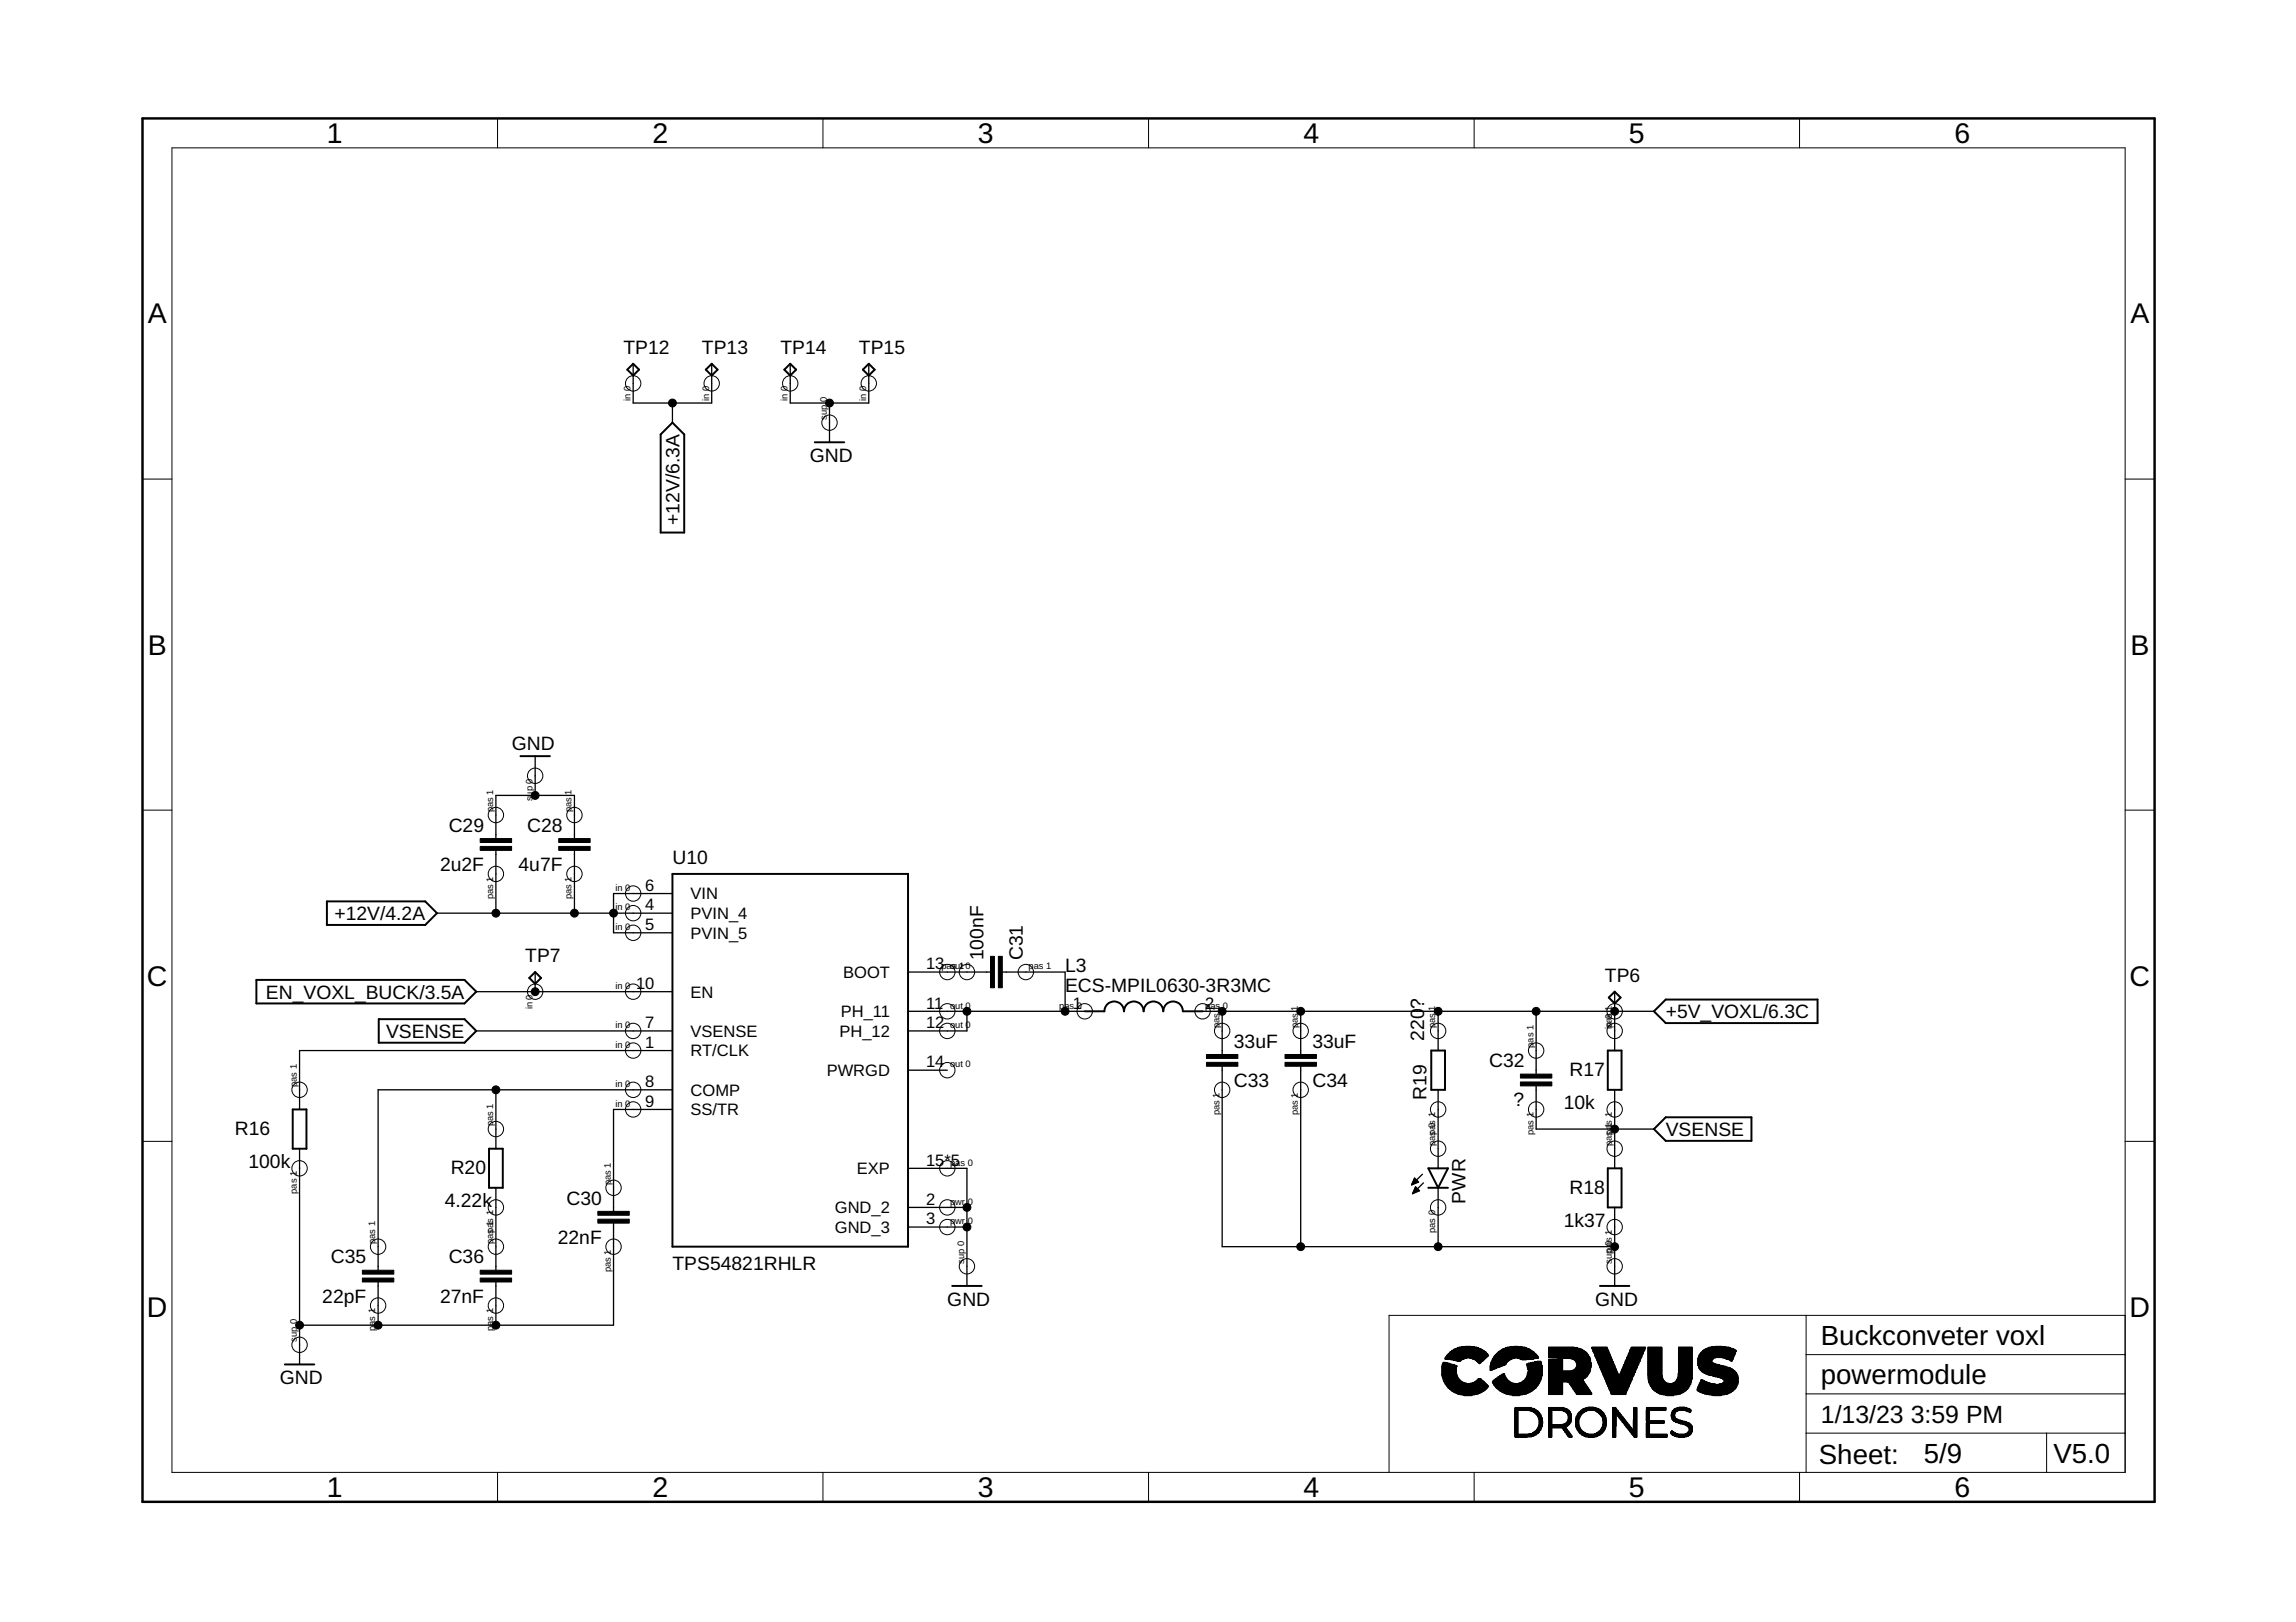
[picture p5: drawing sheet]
<svg xmlns="http://www.w3.org/2000/svg" width="297mm" height="210mm" viewBox="0 0 297 210" stroke-linecap="round" stroke-linejoin="round" font-family="sans-serif">
<defs><g id="words">
<g font-size="3.7">
<text x="42.3" y="18.5">1</text>
<text x="84.4" y="18.5">2</text>
<text x="126.5" y="18.5">3</text>
<text x="168.6" y="18.5">4</text>
<text x="210.7" y="18.5">5</text>
<text x="252.9" y="18.5">6</text>
<text x="19.1" y="41.9">A</text>
<text x="275.6" y="41.9">A</text>
<text x="19.1" y="84.7">B</text>
<text x="275.6" y="84.7">B</text>
<text x="19" y="127.6">C</text>
<text x="275.5" y="127.6">C</text>
<text x="19" y="170.4">D</text>
<text x="275.5" y="170.4">D</text>
<text x="42.3" y="193.7">1</text>
<text x="84.4" y="193.7">2</text>
<text x="126.5" y="193.7">3</text>
<text x="168.6" y="193.7">4</text>
<text x="210.7" y="193.7">5</text>
<text x="252.9" y="193.7">6</text>
</g>
<g font-size="3.6">
<text x="235.6" y="179.1">powermodule</text>
<text x="235.6" y="174">Buckconveter voxl</text>
<text x="235.3" y="189.4">Sheet:</text>
<text x="248.9" y="189.3">5/9</text>
<text x="265.7" y="189.3">V5.0</text>
</g>
<g font-size="3.2">
<text x="235.6" y="184.2">1/13/23</text>
<text x="247.2" y="184.2">3:59 PM</text>
</g>
<g font-size="2.5">
<text x="80.7" y="45.8">TP12</text>
<text x="90.8" y="45.8">TP13</text>
<text x="101" y="45.8">TP14</text>
<text x="111.1" y="45.8">TP15</text>
<text x="104.8" y="59.8">GND</text>
<text x="87.9" y="67.9" transform="rotate(-90 87.9 67.9)">+12V/6.3A</text>
<text x="66.2" y="97.1">GND</text>
<text x="58.1" y="107.6">C29</text>
<text x="68.2" y="107.6">C28</text>
<text x="56.9" y="112.7">2u2F</text>
<text x="67.1" y="112.7">4u7F</text>
<text x="87" y="111.8">U10</text>
<text x="43.3" y="119.1">+12V/4.2A</text>
<text x="68" y="124.5">TP7</text>
<text x="127.3" y="124.3" transform="rotate(-90 127.3 124.3)">100nF</text>
<text x="132.3" y="124.3" transform="rotate(-90 132.3 124.3)">C31</text>
<text x="137.8" y="125.8">L3</text>
<text x="34.4" y="129.2">EN_VOXL_BUCK/3.5A</text>
<text x="137.8" y="128.3">ECS-MPIL0630-3R3MC</text>
<text x="184.3" y="130.5" transform="rotate(-90 184.3 130.5)">?</text>
<text x="207.6" y="127.1">TP6</text>
<text x="215.5" y="131.8">+5V_VOXL/6.3C</text>
<text x="49.9" y="134.3">VSENSE</text>
<text x="159.6" y="135.6">33uF</text>
<text x="169.8" y="135.6">33uF</text>
<text x="184.3" y="134.7" transform="rotate(-90 184.3 134.7)">220</text>
<text x="159.6" y="140.6">C33</text>
<text x="169.8" y="140.6">C34</text>
<text x="184.5" y="142.3" transform="rotate(-90 184.5 142.3)">R19</text>
<text x="192.6" y="138.1">C32</text>
<text x="195.8" y="143.2">?</text>
<text x="202.3" y="143.6">10k</text>
<text x="203.1" y="139.2">R17</text>
<text x="30.4" y="146.8">R16</text>
<text x="215.5" y="147">VSENSE</text>
<text x="32.1" y="151.2">100k</text>
<text x="58.3" y="151.9">R20</text>
<text x="73.3" y="155.9">C30</text>
<text x="189.6" y="155.8" transform="rotate(-90 189.6 155.8)">PWR</text>
<text x="203.1" y="154.5">R18</text>
<text x="57.5" y="156.3">4.22k</text>
<text x="72.2" y="161">22nF</text>
<text x="202.3" y="158.8">1k37</text>
<text x="42.8" y="163.5">C35</text>
<text x="58.1" y="163.5">C36</text>
<text x="87" y="164.4">TPS54821RHLR</text>
<text x="41.7" y="168.6">22pF</text>
<text x="56.9" y="168.6">27nF</text>
<text x="122.6" y="169">GND</text>
<text x="206.4" y="169">GND</text>
<text x="36.2" y="179.1">GND</text>
</g>
<g font-size="2.1">
<text x="83.5" y="117.8">4</text>
<text x="83.5" y="115.3">6</text>
<text x="89.3" y="118.9">PVIN_4</text>
<text x="89.3" y="116.4">VIN</text>
<text x="83.5" y="120.4">5</text>
<text x="89.3" y="121.5">PVIN_5</text>
<text x="119.8" y="125.4">13</text>
<text x="82.3" y="128">10</text>
<text x="89.3" y="129.1">EN</text>
<text x="108.8" y="131.6">PH_11</text>
<text x="109.1" y="126.6">BOOT</text>
<text x="119.8" y="130.5">11</text>
<text x="138.8" y="130.5">1</text>
<text x="155.9" y="130.5">2</text>
<text x="83.5" y="135.6">1</text>
<text x="83.5" y="133.1">7</text>
<text x="89.3" y="136.7">RT/CLK</text>
<text x="89.3" y="134.2">VSENSE</text>
<text x="108.6" y="134.2">PH_12</text>
<text x="119.8" y="133.1">12</text>
<text x="83.5" y="140.7">8</text>
<text x="83.5" y="143.2">9</text>
<text x="89.3" y="141.8">COMP</text>
<text x="107" y="139.2">PWRGD</text>
<text x="119.8" y="138.1">14</text>
<text x="89.3" y="144.3">SS/TR</text>
<text x="110.9" y="151.9">EXP</text>
<text x="119.8" y="155.9">2</text>
<text x="119.8" y="150.8">15*5</text>
<text x="108" y="157">GND_2</text>
<text x="108" y="159.6">GND_3</text>
<text x="119.8" y="158.4">3</text>
</g>
<g font-size="1.2">
<text x="81.6" y="51.9" transform="rotate(-90 81.6 51.9)">in 0</text>
<text x="91.7" y="51.9" transform="rotate(-90 91.7 51.9)">in 0</text>
<text x="101.9" y="51.9" transform="rotate(-90 101.9 51.9)">in 0</text>
<text x="107" y="52.1" transform="rotate(-90 107 52.1)">0</text>
<text x="112" y="51.9" transform="rotate(-90 112 51.9)">in 0</text>
<text x="107" y="54.3" transform="rotate(-90 107 54.3)">sup</text>
<text x="63.8" y="105.1" transform="rotate(-90 63.8 105.1)">pas 1</text>
<text x="68.9" y="103.7" transform="rotate(-90 68.9 103.7)">sup 0</text>
<text x="74" y="105.1" transform="rotate(-90 74 105.1)">pas</text>
<text x="74" y="102.8" transform="rotate(-90 74 102.8)">1</text>
<text x="63.8" y="116.4" transform="rotate(-90 63.8 116.4)">pas 1</text>
<text x="74" y="116.4" transform="rotate(-90 74 116.4)">pas 1</text>
<text x="79.6" y="117.8">in 0</text>
<text x="79.6" y="115.3">in 0</text>
<text x="79.6" y="120.4">in 0</text>
<text x="121.8" y="125.4">paosu1t 0</text>
<text x="133.1" y="125.4">pas 1</text>
<text x="68.9" y="130.6" transform="rotate(-90 68.9 130.6)">in 0</text>
<text x="79.6" y="128">in 0</text>
<text x="122.9" y="130.5">out 0</text>
<text x="137" y="130.5">pas 0</text>
<text x="155.9" y="130.5">pas 0</text>
<text x="157.8" y="130.8" transform="rotate(-90 157.8 130.8)">1</text>
<text x="167.9" y="130.8" transform="rotate(-90 167.9 130.8)">1</text>
<text x="185.7" y="130.8" transform="rotate(-90 185.7 130.8)">1</text>
<text x="208.5" y="130.8" transform="rotate(-90 208.5 130.8)">1</text>
<text x="79.6" y="135.6">in 0</text>
<text x="79.6" y="133.1">in 0</text>
<text x="122.9" y="133.1">out 0</text>
<text x="157.8" y="133.1" transform="rotate(-90 157.8 133.1)">pas</text>
<text x="167.9" y="133.1" transform="rotate(-90 167.9 133.1)">pas</text>
<text x="185.7" y="133.1" transform="rotate(-90 185.7 133.1)">pas</text>
<text x="198.4" y="135.6" transform="rotate(-90 198.4 135.6)">pas 1</text>
<text x="208.5" y="133.2" transform="rotate(-90 208.5 133.2)">in</text>
<text x="208.5" y="133.1" transform="rotate(-90 208.5 133.1)">pa0s</text>
<text x="38.4" y="140.7" transform="rotate(-90 38.4 140.7)">pas 1</text>
<text x="79.6" y="140.7">in 0</text>
<text x="79.6" y="143.2">in 0</text>
<text x="122.9" y="138.1">out 0</text>
<text x="63.8" y="145.7" transform="rotate(-90 63.8 145.7)">pas 1</text>
<text x="157.8" y="144.3" transform="rotate(-90 157.8 144.3)">pas 1</text>
<text x="167.9" y="144.3" transform="rotate(-90 167.9 144.3)">pas 1</text>
<text x="185.7" y="148.3" transform="rotate(-90 185.7 148.3)">paspa0s 1</text>
<text x="198.4" y="146.9" transform="rotate(-90 198.4 146.9)">pas 1</text>
<text x="208.5" y="148.3" transform="rotate(-90 208.5 148.3)">paspa1s 1</text>
<text x="38.4" y="154.5" transform="rotate(-90 38.4 154.5)">pas 1</text>
<text x="79" y="153.4" transform="rotate(-90 79 153.4)">pas 1</text>
<text x="122.9" y="155.9">pwr</text>
<text x="122.9" y="150.8">pas 0</text>
<text x="125.2" y="155.9">0</text>
<text x="48.6" y="161" transform="rotate(-90 48.6 161)">pas 1</text>
<text x="63.8" y="161" transform="rotate(-90 63.8 161)">paspa1s 1</text>
<text x="122.9" y="158.4">pwr</text>
<text x="125.2" y="158.4">0</text>
<text x="185.7" y="159.6" transform="rotate(-90 185.7 159.6)">pas 0</text>
<text x="79" y="164.6" transform="rotate(-90 79 164.6)">pas 1</text>
<text x="124.7" y="163.5" transform="rotate(-90 124.7 163.5)">sup 0</text>
<text x="208.5" y="163.5" transform="rotate(-90 208.5 163.5)">suppa0s 1</text>
<text x="38.4" y="173.7" transform="rotate(-90 38.4 173.7)">sup 0</text>
<text x="48.6" y="172.3" transform="rotate(-90 48.6 172.3)">pas 1</text>
<text x="63.8" y="172.3" transform="rotate(-90 63.8 172.3)">pas 1</text>
</g>
</g></defs>
<g fill="none" stroke="#000" stroke-width=".25">
<path d="M81.2 47.8l.7-.7 .8 .7-.8 .8zM87 54.7l1.5 1.5v12.7h-3v-12.7zM91.3 47.8l.8-.7 .7 .7-.7 .8zM101.5 47.8l.7-.7 .8 .7-.8 .8zM105.4 57.2h3.8M111.6 47.8l.8-.7 .8 .7-.8 .8zM67.3 97.9h3.8M42.3 116.6h12.7l1.5 1.6-1.5 1.5h-12.7zM87 113.1h30.5v48.2h-30.5zM33.2 126.8h26.9l1.5 1.5-1.5 1.6h-26.9zM49 131.9h11.1l1.5 1.5-1.5 1.5h-11.1zM68.5 126.6l.7-.8 .8 .8-.8 .7z"/>
<path d="M140.3 130.9h2.6a1.27 1.27 0 0 1 1.2-1.3 1.27 1.27 0 0 1 1.3 1.3 1.27 1.27 0 0 1 1.3-1.3 1.27 1.27 0 0 1 1.3 1.3 1.27 1.27 0 0 1 1.2-1.3 1.27 1.27 0 0 1 1.3 1.3 1.27 1.27 0 0 1 1.3-1.3 1.27 1.27 0 0 1 1.2 1.3h2.6M185.2 136h1.7v5h-1.7zM208 136h1.8v5h-1.8zM208.1 129.1l.8-.8 .8 .8-.8 .8zM214 130.9l1.5-1.6h19.6v3.1h-19.6zM37.9 143.6h1.7v5.1h-1.7zM63.3 148.7h1.7v5h-1.7zM184.8 151.2h2.5l-1.2 2.5zM184.8 153.7h2.5M208 151.2h1.8v5.1h-1.8zM214 146.1l1.5-1.5h11.1v3h-11.1zM36.9 176.6h3.8"/>
<path d="M123.2 166.4h3.8M207 166.4h3.8"/>
</g>
<g fill="none" stroke="#000" stroke-width=".17">
<path d="M81.9 47.1v5.1h10.2v-5.1M87 52.2v2.5M102.2 47.1v5.1h10.2v-5.1M107.3 52.2v5M69.2 97.9v5M56.5 118.2h30.5M64.2 108.5v-5.6h10.1v5.6M64.2 110v8.2M74.3 110v8.2M87 115.6h-7.6v5.1h7.6M61.6 133.4h25.4M61.6 128.3h25.4"/>
<path d="M69.2 125.8v2.5M87 136h-48.2v7.6M117.5 130.9h22.8M117.5 125.8h10.6M117.5 138.5h5.1M125.1 130.9v2.5h-7.6M129.7 125.8h8.1v5.1M155.6 130.9h58.4M158.1 130.9v5.6M158.1 138v23.3h50.8M168.3 130.9v5.6M168.3 138v23.3"/>
<path d="M186.1 130.9v5.1M198.7 130.9v8.1M208.9 128.3v7.7M38.8 148.7v27.9M64.2 141v7.7M64.2 153.7v10.7M79.4 158.3v13.2h-40.6M87 141h-38.1v23.4M87 143.6h-7.6v13.2M117.5 156.3h7.6M117.5 158.8h7.6M117.5 151.2h7.6v15.2"/>
<path d="M182.7 153.2h.2M182.7 153.1h.5M182.8 153h.7M182.8 154.4h.1M182.8 152.9h.6M182.8 154.3h.4M182.9 152.7h.4M182.9 154.2h.5M182.9 152.6h.3M182.9 154.1h.7M183 152.5h.1M183 153.9h.5"/>
<path d="M183 152.5l.5 .5-.9 .3zM183 153.8h.4M183.1 153.7h.1M183.1 153.6l.5 .5-.8 .4zM184 152l-1.4 1.3M184.1 153.1l-1.3 1.4M186.1 141v10.2M186.1 153.7v7.6M198.7 140.5v5.6h15.3M208.9 141v10.2M208.9 156.3v10.1M48.9 165.9v5.6"/>
<path d="M64.2 165.9v5.6"/>
</g>
<g fill="#000" stroke="#000" stroke-width=".13">
<path d="M62.1 108.5h4.1v.5h-4.1zM62.1 109.5h4.1v.5h-4.1zM72.3 108.5h4v.5h-4zM72.3 109.5h4v.5h-4zM128.1 123.8h.6v4h-.6zM129.2 123.8h.5v4h-.5zM156.1 137.5h4v.5h-4zM156.1 136.5h4v.5h-4zM166.2 137.5h4.1v.5h-4.1zM166.2 136.5h4.1v.5h-4.1zM196.7 139h4.1v.5h-4.1zM77.3 156.8h4.1v.5h-4.1z"/>
<path d="M77.3 157.8h4.1v.5h-4.1zM196.7 140h4.1v.5h-4.1zM46.9 164.4h4v.5h-4zM46.9 165.4h4v.5h-4zM62.1 164.4h4.1v.5h-4.1zM62.1 165.4h4.1v.5h-4.1zM186.5 177.9l2 .1zM186.5 177.9h2zM186.5 177.8l2 .1zM186.5 177.8h2zM186.5 176.9h2zM186.5 176.8h2z"/>
<path d="M186.5 177.7l1.9 .1zM186.5 177.7h1.9zM186.5 177.6l1.9 .1zM186.5 177.6h1.9zM186.5 177.5l1.9 .1zM186.5 177.5h1.9zM186.5 177.4l1.9 .1zM186.5 177.4h1.9zM186.5 177.3l1.9 .1zM186.5 177.3h1.9zM186.5 177.2h1.9zM186.5 177.1l1.9 .1z"/>
<path d="M186.5 177.1h1.9zM186.5 177l1.9 .1zM186.5 177h1.9zM186.5 176.9l1.9 .1zM186.6 178l1.9 .1zM186.6 178h1.9zM186.6 176.8h1.9zM186.6 176.7h1.7zM186.6 178.2h2zM186.6 178.1l2 .1zM186.6 178.1h2zM186.6 176.7h1.8z"/>
<path d="M186.6 176.6l1.6 .1zM186.6 176.6h1.3zM186.6 178.3h2.1zM186.6 178.2l2 .1zM186.6 176.4l1 .1zM186.6 176.5l1.1 .1zM186.7 178.3l2 .1zM186.7 178.5h2.1zM186.7 178.4l2.1 .1zM186.7 178.4h2zM186.7 176.4h.8zM186.7 176.4h.6z"/>
<path d="M186.7 176.3h.3zM186.7 178.6l2.3 .1zM186.7 178.6h2.2zM186.7 178.5l2.1 .1zM186.8 178.7l2.3 .1zM186.8 178.7h2.2zM186.8 178.8h2.4zM186.9 178.9h2.5zM186.9 178.9l2.6 .1zM186.9 178.8l2.4 .1zM186.9 175.9h2.5zM186.9 179l5.4 .1z"/>
<path d="M186.9 179h2.8zM186.9 175.8h2.6zM186.9 175.7l2.9 .1zM186.9 175.7h5.4zM187 179.2h5.4zM187 179.1h5.3zM187 175.6l5.4 .1zM187 175.6h5.4zM187.1 179.2l5.4 .1zM187.1 179.2h5.3zM187.1 175.5l5.3 .1zM187.1 175.5h5.4z"/>
<path d="M187.1 179.3h5.4zM187.2 179.3l5.4 .1zM187.2 175.4l5.4 .1zM187.2 175.4h5.4zM187.2 179.4l5.4 .1zM187.2 175.3l5.4 .1zM187.3 179.5h5.2zM187.3 175.9h2zM187.3 179.6h5.2zM187.3 175.3h5.2zM187.3 179.6h5.1zM187.3 175.2l5.2 .1z"/>
<path d="M187.3 175.2h5.2zM187.4 175.1l5 .1zM187.5 179.7h4.9zM187.5 175.1h4.8zM187.5 179.7l4.8 .1zM187.5 179.7h4.8zM187.5 175l4.8 .1zM187.5 175h4.8zM187.6 179.8l4.6 .1zM187.6 174.9l4.6 .1zM187.7 179.9h4.5zM187.7 175.9l1.5 .1z"/>
<path d="M187.7 174.9h4.4zM187.7 180h4.3zM187.7 179.9l4.3 .1zM187.8 174.8l4.2 .1zM187.8 174.8h4.2zM187.9 174.7l4 .1zM188 176h1.1zM188 174.7h3.8zM188.1 174.6l3.6 .1zM188.1 174.6h3.6zM188.2 176l.8 .1zM188.3 174.5l3.3 .1z"/>
<path d="M188.4 174.5h3zM188.5 176.1h.5zM188.6 174.4l2.7 .1zM188.6 174.4h2.7zM188.8 174.3l2.3 .1zM189.1 174.3h1.7zM189.5 174.2l.8 .1zM190.1 175.7l2.1 .1zM190.2 179h2zM190.4 175.8h1.8zM190.5 178.9l1.7 .1zM190.5 175.9h1.6z"/>
<path d="M190.6 178.9h1.5zM190.6 175.9h1.5zM190.7 178.8l1.4 .1zM190.8 178.8h1.2zM190.8 175.9l1.2 .1zM190.9 176h1.1zM190.9 178.7l1.1 .1zM190.9 176l1 .1zM190.9 178.7h1zM191 178.6l.8 .1zM191 176.1h.9zM191.1 178.6h.7z"/>
<path d="M191.1 176.1l.7 .1zM191.1 176.2h.6zM191.2 178.5l.5 .1zM191.2 176.3h.5zM191.2 178.5h.4zM191.2 178.4l.4 .1zM191.2 176.3h.4zM191.3 178.4h.3zM191.3 176.4h.3zM191.4 176.4l.1 .1zM191.4 176.4h.1zM192.8 177.3l.2 .1z"/>
<path d="M192.8 177.1l.6 .1zM192.8 176.9l1.2 .1zM192.8 176.8h1.4zM192.8 176.7h1.7zM192.8 177.3h.3zM192.8 177.2h.3zM192.8 177.2h.5zM192.8 177.1h.8zM192.8 177l.8 .1zM192.8 177h1zM192.8 176.9h1.3zM192.8 176.8h1.6z"/>
<path d="M192.8 176.7h1.9zM192.8 176.6l1.9 .1zM192.8 176.6h2zM192.8 176.5l2.1 .1zM192.8 176.4l2.1 .1zM192.8 176.4h2.1zM192.9 176.4h2zM192.9 176.3h2.1zM192.9 176.2h2.2zM193 176.1h2.2zM193 176.1l2.1 .1zM193 176l2.3 .1z"/>
<path d="M193 176h2.3zM193 175.9l2.4 .1zM193.1 178.9l2.5 .1zM193.1 178.9h2.4zM193.1 178.8l2.4 .1zM193.1 178.8h2.2zM193.1 178.7l2.2 .1zM193.1 175.9h2.4zM193.1 175.9h2.5zM193.1 175.8h2.7zM193.2 179h2.7zM193.2 179l5.9 .1z"/>
<path d="M193.2 178.7h2zM193.2 178.6l2 .1zM193.2 175.7l2.8 .1zM193.2 175.7h5.8zM193.2 179.2h5.8zM193.2 179.1h5.9zM193.2 178.6h1.9zM193.2 175.6l5.8 .1zM193.2 175.6h5.8zM193.3 179.2l5.7 .1zM193.3 175.5l5.7 .1zM193.3 175.5h5.7z"/>
<path d="M193.3 179.3h5.6zM193.3 178.5l1.8 .1zM193.4 179.3l5.5 .1zM193.4 175.4l5.5 .1zM193.4 175.4h5.5zM193.4 178.5h1.6zM193.4 179.4l5.4 .1zM193.4 178.4l1.6 .1zM193.4 175.3l5.4 .1zM193.5 179.5h5.3zM193.5 178.4h1.4zM193.5 175.3h5.3z"/>
<path d="M193.5 179.6h5.3zM193.6 179.6h5.1zM193.6 175.2l5.1 .1zM193.6 175.2h5.1zM193.6 179.7h5zM193.6 178.3l1.3 .1zM193.6 175.1l5 .1zM193.7 178.3h1.2zM193.7 178.2l1.1 .1zM193.7 175.1h4.9zM193.7 179.7h4.8zM193.8 179.7l4.7 .1z"/>
<path d="M193.8 175l4.7 .1zM193.8 175h4.7zM193.8 178.2h1zM193.8 179.8l4.6 .1zM193.8 174.9l4.6 .1zM193.9 179.9h4.5zM193.9 174.9h4.5zM193.9 178.1l.9 .1zM194 180h4.3zM194 179.9l4.3 .1zM194 178.1h.8zM194 178l.7 .1z"/>
<path d="M194.1 174.8l4.1 .1zM194.1 174.8h4.1zM194.1 178h.6zM194.1 174.7l4.1 .1zM194.2 177.9l.5 .1zM194.2 174.7h3.8zM194.3 177.9h.3zM194.3 177.8l.3 .1zM194.3 174.6l3.7 .1zM194.4 174.6h3.5zM194.5 177.8h.2zM194.5 174.5l3.3 .1z"/>
<path d="M194.6 174.5h3zM194.8 174.4l2.7 .1zM194.8 174.4h2.6zM195 174.3l2.3 .1zM195.3 174.3h1.6zM195.9 174.2l.5 .1zM196.3 175.7l2.7 .1zM196.4 179h2.7zM196.5 175.8h2.1zM196.6 178.9l2.6 .1zM196.6 175.9h1.8zM196.7 178.9h2.5z"/>
<path d="M196.7 175.9h1.2zM196.8 178.8l2.4 .1zM196.9 175.9l.6 .1zM196.9 178.8h2.3zM197 178.7l2.2 .1zM197 178.7h2.3zM197.1 178.6l2.2 .1zM197.2 178.6h2.1zM197.3 178.5l2.1 .1zM197.3 178.5h2.1zM197.3 178.4l2.1 .1zM197.4 178.4h2z"/>
<path d="M197.4 178.3l2 .1zM197.4 178.3h2zM197.4 178.2l2 .1zM197.5 178.2h1.9zM197.5 178.1l1.9 .1zM197.5 176.6l1.9 .1zM197.5 176.6h1.9zM197.5 176.5l1.9 .1zM197.5 178l2 .1zM197.5 178h2zM197.5 176.8h2zM197.5 176.7h2z"/>
<path d="M197.6 178.1h1.8zM197.6 177.9l1.9 .1zM197.6 177.9h1.9zM197.6 177.8l1.9 .1zM197.6 177.8h1.9zM197.6 177.7l1.9 .1zM197.6 177l1.9 .1zM197.6 177h1.9zM197.6 176.9l1.9 .1zM197.6 176.9h1.9zM197.6 176.8h1.9zM197.7 177.7h1.8z"/>
<path d="M197.7 177.6l1.8 .1zM197.7 177.6h1.8zM197.7 177.5l1.8 .1zM197.7 177.2h1.8zM197.7 177.1l1.8 .1zM197.7 177.1h1.8zM197.7 176.4l1.7 .1zM197.7 176.4h1.7zM197.7 177.5h1.8zM197.7 177.4l1.8 .1zM197.7 177.4h1.8zM197.7 177.3l1.8 .1z"/>
<path d="M197.7 177.3h1.8zM198 176.4h1.4zM198.2 176.3h1.2zM198.5 176.3h.9zM198.5 176.2h.9zM198.9 176.1l.4 .1zM200.3 180h1.9zM200.3 179.9l1.9 .1zM200.3 179.9h1.9zM200.3 179.8l1.9 .1zM200.3 179.7l1.9 .1zM200.3 179.7h1.9z"/>
<path d="M200.3 179.6h1.9zM200.3 179.5h1.9zM200.3 179.4l1.9 .1zM200.3 179.3l1.9 .1zM200.3 179.3h1.9zM200.3 179.2l1.9 .1zM200.3 179.2h1.9zM200.3 179.1h1.9zM200.3 179l1.9 .1zM200.3 179h1.9zM200.3 178.9l1.9 .1zM200.3 178.9h1.9z"/>
<path d="M200.3 178.8l1.9 .1zM200.3 178.8h4.6zM200.3 178.7l4.6 .1zM200.3 178.7h4.6zM200.3 178.6l4.6 .1zM200.3 178.6h4.5zM200.3 178.5l4.4 .1zM200.3 178.5h4.5zM200.3 178.4l4.6 .1zM200.3 178.4h4.7zM200.3 178.3l4.8 .1zM200.3 178.3h4.8z"/>
<path d="M200.3 178.2l4.9 .1zM200.3 178.2h4.9zM200.3 178.1l5 .1zM200.3 178.1h5zM200.3 178l5 .1zM200.3 178h5.1zM200.3 177.9l5.2 .1zM200.3 177.9h5.2zM200.3 177.8l5.2 .1zM200.3 177.8h5.2zM200.3 177.7l5.3 .1zM200.3 177.7h5.3z"/>
<path d="M200.3 177.6l5.3 .1zM200.3 177.6h5.4zM200.3 177.5l5.4 .1zM200.3 177.5h5.4zM200.3 177.4l5.4 .1zM200.3 177.4h1.9zM200.3 177.3l1.9 .1zM200.3 177.3h1.9zM200.3 177.2h1.9zM200.3 177.1l1.9 .1zM200.3 177.1h1.9zM200.3 177l1.9 .1z"/>
<path d="M200.3 177h1.9zM200.3 176.9l1.9 .1zM200.3 176.9h1.9zM200.3 176.8h1.9zM200.3 176.7h1.9zM200.3 176.6l1.9 .1zM200.3 176.6h1.9zM200.3 176.5l1.9 .1zM200.3 176.4l1.9 .1zM200.3 176.4h1.9zM200.3 176.3h1.9zM200.3 176.2h1.9z"/>
<path d="M200.3 176.1l1.9 .1zM200.3 176.1h1.9zM200.3 176l1.9 .1zM200.3 176h1.9zM200.3 175.9l1.9 .1zM200.3 175.7h5.4zM200.3 175.6l5.4 .1zM200.3 175.6h5.4zM200.3 175.5l5.3 .1zM200.3 175.5h5.3zM200.3 175.4l5.2 .1zM200.3 175.4h5.2z"/>
<path d="M200.3 175.3l5.2 .1zM200.3 175.3h5.2zM200.3 175.2l5.1 .1zM200.3 175.2h5.1zM200.3 175.1l5 .1zM200.3 175.1h5zM200.3 175l5 .1zM200.3 175h4.9zM200.3 174.9l4.9 .1zM200.3 174.9h4.8zM200.3 174.8l4.7 .1zM200.3 174.8h4.7z"/>
<path d="M200.3 174.7l4.6 .1zM200.3 174.7h4.4zM200.3 174.6l4.4 .1zM200.3 174.6h4.4zM200.3 174.5l4.1 .1zM200.3 174.5h4zM200.3 174.4l3.8 .1zM200.3 174.4h3.8zM200.3 174.3l3.3 .1zM200.8 175.9h1.4zM201.5 175.7l4.2 .1zM202.8 178.8l2.2 .1z"/>
<path d="M203 178.9l2 .1zM203 178.9h2zM203 179l2.1 .1zM203 179h2.1zM203.1 179.2h2.1zM203.1 179.1h2zM203.1 175.8h2.6zM203.2 179.2h2zM203.2 179.2l2.1 .1zM203.2 179.3l2.1 .1zM203.2 179.3h2.1zM203.2 177.4h2.5z"/>
<path d="M203.3 179.4l2 .1zM203.3 179.5h2.1zM203.3 175.9h2.4zM203.4 179.6h2.1zM203.4 179.5h2zM203.4 177.3l2.3 .1zM203.5 179.7l2.1 .1zM203.5 179.7h2zM203.5 175.9h2.2zM203.6 179.8l2 .1zM203.6 177.3h2.2zM203.6 175.9l2.2 .1z"/>
<path d="M203.6 180h2.1zM203.6 179.9l2.1 .1zM203.6 179.9h2.1zM203.6 177.2h2.2zM203.7 177.2h2.1zM203.7 176h2.1zM203.8 176l2 .1zM203.8 177.1l2 .1zM203.8 176.1h2zM203.8 177.1h2zM203.8 177l2 .1zM203.8 176.1l2 .1z"/>
<path d="M203.9 177h1.9zM203.9 176.9l1.9 .1zM203.9 176.3h1.9zM203.9 176.2h1.9zM203.9 176.8h2zM203.9 176.4l2 .1zM203.9 176.4h2zM204 176.9h1.8zM204 176.7h1.9zM204 176.6l1.9 .1zM204 176.6h1.9zM204 176.5l1.9 .1z"/>
<path d="M205.9 174.5l2.1 .1zM205.9 174.5h2.1zM205.9 174.4l2 .1zM205.9 174.4h2zM205.9 174.3l2 .1zM206 174.7h2zM206 174.6l2 .1zM206 174.6h2zM206.1 174.9h2zM206.1 174.8l2 .1zM206.1 174.8h2zM206.1 174.7l2 .1z"/>
<path d="M206.1 175h2.1zM206.1 174.9l2.1 .1zM206.2 175l2 .1zM206.2 175.1l2 .1zM206.2 175.1h2zM206.3 175.3l2 .1zM206.3 175.3h2zM206.3 175.2l2 .1zM206.3 175.2h2zM206.3 175.5h2.1zM206.3 175.4l2.1 .1zM206.3 175.4h2.1z"/>
<path d="M206.4 175.5l2 .1zM206.4 175.6l2 .1zM206.4 175.6h2zM206.5 175.8h2zM206.5 175.7l2 .1zM206.5 175.7h2zM206.5 175.9l2.1 .1zM206.5 175.9h2.1zM206.5 175.9h2zM206.6 176l2 .1zM206.6 176h2zM206.6 176.1h2z"/>
<path d="M206.7 176.3h2zM206.7 176.2h2zM206.7 176.1l1.9 .1zM206.7 176.4h2.1zM206.8 176.6h2zM206.8 176.5l2 .1zM206.8 176.4l2 .1zM206.8 176.6l2 .1zM206.9 176.7h2zM206.9 176.8h2zM206.9 176.9l2.1 .1zM206.9 176.9h2z"/>
<path d="M207 177l2 .1zM207 177h2zM207.1 177.1h1.9zM207.1 177.2h2zM207.1 177.1l1.9 .1zM207.1 177.3l2 .1zM207.1 177.3h2zM207.2 177.4h2zM207.2 177.5h2zM207.2 177.4l2 .1zM207.2 177.6h2zM207.2 177.5l2 .1z"/>
<path d="M207.3 177.7l2 .1zM207.3 177.7h2zM207.3 177.6l2 .1zM207.3 177.8l2.1 .1zM207.3 177.8h2zM207.4 177.9l2 .1zM207.4 177.9h2zM207.4 178h2zM207.5 178l3.8 .1zM207.5 178.2h3.8zM207.5 178.1l3.8 .1zM207.5 178.1h3.8z"/>
<path d="M207.6 178.3l3.6 .1zM207.6 178.3h3.6zM207.6 178.2l3.6 .1zM207.6 178.4l3.6 .1zM207.6 178.4h3.6zM207.6 178.5h3.6zM207.7 178.6l3.4 .1zM207.7 178.6h3.4zM207.7 178.5l3.5 .1zM207.8 178.8h3.2zM207.8 178.7l3.2 .1zM207.8 178.7h3.3z"/>
<path d="M207.8 178.8l3.2 .1zM207.8 178.9l3.1 .1zM207.8 178.9h3.1zM207.9 179h3zM207.9 179.2h3zM207.9 179.1h3zM207.9 179l3 .1zM208 179.2l2.8 .1zM208 179.2h2.8zM208 179.4l2.8 .1zM208 179.3l2.8 .1zM208 179.3h2.8z"/>
<path d="M208 179.5h2.8zM208.1 179.6h2.6zM208.1 179.5h2.6zM208.2 179.7l2.4 .1zM208.2 179.7h2.4zM208.2 179.9h2.3zM208.2 179.8l2.4 .1zM208.3 179.9l2.2 .1zM208.3 180h2.2zM209.5 178h1.8zM209.5 177.9l1.9 .1zM209.5 177.9h1.9z"/>
<path d="M209.5 177.8l1.9 .1zM209.6 177.8h1.8zM209.6 177.7l1.9 .1zM209.6 177.7h1.9zM209.6 177.6h2zM209.7 177.6l1.8 .1zM209.7 177.5l1.9 .1zM209.7 177.5h1.9zM209.7 177.4l1.9 .1zM209.7 177.4h1.9zM209.8 177.3l1.8 .1zM209.8 177.3h1.9z"/>
<path d="M209.8 177.2h1.9zM209.8 177.1l1.9 .1zM209.9 177.1h1.9zM209.9 177l1.9 .1zM210 177h1.8zM210 176.9l1.8 .1zM210 176.9h1.8zM210 176.8h1.8zM210 176.8h1.9zM210 176.6l2 .1zM210.1 176.7h1.8zM210.1 176.6h1.9z"/>
<path d="M210.2 176.5l1.8 .1zM210.2 176.4l1.8 .1zM210.2 176.4h1.8zM210.2 176.3h1.9zM210.2 176.2h1.9zM210.2 176.1l2 .1zM210.2 176.1h2zM210.4 176l1.8 .1zM210.4 176h1.8zM210.4 175.9l1.8 .1zM210.4 175.9h1.8zM210.4 175.9h1.9z"/>
<path d="M210.4 175.8h1.9zM210.4 175.7h2zM210.4 175.6l2 .1zM210.5 175.7l1.8 .1zM210.5 175.6h1.9zM210.6 175.5l1.8 .1zM210.6 175.5h1.8zM210.6 175.4l1.8 .1zM210.6 175.4h1.8zM210.6 175.3l1.9 .1zM210.7 175.3h1.8zM210.7 175.2h1.9z"/>
<path d="M210.7 175.2l1.8 .1zM210.7 175.1l1.9 .1zM210.8 175.1h1.8zM210.8 175l1.8 .1zM210.8 175h1.8zM210.8 174.9l1.8 .1zM210.8 174.9h1.9zM210.8 174.7l2 .1zM210.8 174.7h2zM210.9 174.8l1.8 .1zM210.9 174.8h1.8zM210.9 174.6l1.9 .1z"/>
<path d="M211 174.6h1.8zM211 174.5l1.8 .1zM211 174.5h1.8zM211 174.4l1.9 .1zM211 174.4h1.9zM211.1 174.3l1.8 .1zM213.2 178.3l1.9 .1zM213.2 178h1.8zM213.2 177.9l1.8 .1zM213.2 177.9h1.8zM213.2 177.8l1.8 .1zM213.2 177.8h1.8z"/>
<path d="M213.2 177.7l1.8 .1zM213.2 177.7h1.8zM213.2 177.6l1.8 .1zM213.2 177.6h1.8zM213.2 177.5l1.8 .1zM213.2 177.5h1.8zM213.2 177.4l1.8 .1zM213.2 177.4h1.8zM213.2 177.3l1.8 .1zM213.2 177.3h1.8zM213.2 177.2h1.8zM213.2 177.1l1.8 .1z"/>
<path d="M213.2 177.1h1.8zM213.2 177l1.8 .1zM213.2 177h1.8zM213.2 176.9l1.8 .1zM213.2 176.9h1.8zM213.2 176.8h1.8zM213.2 176.7h1.8zM213.2 176.6l1.8 .1zM213.2 176.6h1.8zM213.2 176.5l1.8 .1zM213.2 176.4l1.8 .1zM213.2 176.4h1.8z"/>
<path d="M213.2 176.3h1.8zM213.2 176.2h1.8zM213.2 176.1l1.8 .1zM213.2 176.1h1.8zM213.2 176l1.8 .1zM213.2 176h1.8zM213.2 175.9l1.8 .1zM213.2 175.9h1.8zM213.2 175.8h1.8zM213.2 175.7l1.8 .1zM213.2 175.7h1.8zM213.2 175.6l1.8 .1z"/>
<path d="M213.2 175.6h1.8zM213.2 175.5l1.8 .1zM213.2 175.5h1.8zM213.2 175.4l1.8 .1zM213.2 175.4h1.8zM213.2 175.3l1.8 .1zM213.2 175.3h1.8zM213.2 175.2l1.8 .1zM213.2 175.2h1.8zM213.2 175.1l1.8 .1zM213.2 175.1h1.8zM213.2 175l1.8 .1z"/>
<path d="M213.2 175h1.8zM213.2 174.9l1.8 .1zM213.2 174.9h1.8zM213.2 174.8l1.8 .1zM213.2 174.8h1.8zM213.2 174.7l1.8 .1zM213.2 174.7h1.8zM213.2 174.6l1.8 .1zM213.2 174.6h1.8zM213.2 174.5l1.8 .1zM213.2 174.5h1.8zM213.2 174.4l1.8 .1z"/>
<path d="M213.2 174.4h1.8zM213.2 174.3l1.8 .1zM213.2 178.3h1.9zM213.2 178.2l1.9 .1zM213.2 178.2h1.9zM213.2 178.1l1.9 .1zM213.2 178.1h1.9zM213.2 178l1.9 .1zM213.2 178.6h2zM213.2 178.5l2 .1zM213.2 178.5h2zM213.3 178.6l2 .1z"/>
<path d="M213.3 178.4l1.8 .1zM213.3 178.4h1.8zM213.3 178.9h2.2zM213.3 178.8l2.2 .1zM213.3 178.8h2.1zM213.3 178.7l2 .1zM213.3 178.7h2zM213.3 178.9l2.3 .1zM213.4 179h2.4zM213.4 179l5.3 .1zM213.4 179.2h5.3zM213.4 179.1h5.3z"/>
<path d="M213.5 179.2h5.1zM213.5 179.3l5.1 .1zM213.5 179.3h5.1zM213.5 179.2l5.1 .1zM213.6 179.4l5 .1zM213.6 179.5h4.9zM213.7 179.6h4.7zM213.7 179.5h4.8zM213.8 179.7h4.6zM213.8 179.7l4.5 .1zM213.8 179.7h4.5zM213.9 179.8l4.3 .1z"/>
<path d="M213.9 179.9h4.3zM214 180h4.1zM214 179.9l4.1 .1zM216.3 179h2.4zM216.5 178.9l2.3 .1zM216.6 178.9h2.2zM216.7 178.8l2.1 .1zM216.7 178.8h2.1zM216.8 178.7l2 .1zM216.8 178.7h2zM216.9 178.6l1.9 .1zM216.9 178.6h1.9z"/>
<path d="M216.9 178.5l1.9 .1zM217 178.5h1.8zM217 178.4l1.9 .1zM217 178.4h1.9zM217 178.3l1.9 .1zM217.1 178.3h1.8zM217.1 178.2l1.8 .1zM217.1 178.2h1.8zM217.1 178.1l1.8 .1zM217.1 178.1h1.8zM217.1 178l1.8 .1zM217.1 178h1.8z"/>
<path d="M217.1 177.9l1.8 .1zM217.1 177.9h1.8zM217.1 177.8l1.8 .1zM217.1 177.8h1.8zM217.1 177.7l1.8 .1zM217.1 177.7h1.8zM217.1 177.6l1.8 .1zM217.1 177.6h1.8zM217.1 177.5l1.8 .1zM217.1 177.5h1.8zM217.1 177.4l1.8 .1zM217.1 177.4h1.8z"/>
<path d="M217.1 177.3l1.8 .1zM217.1 177.3h1.8zM217.1 177.2h1.8zM217.1 177.1l1.8 .1zM217.1 177.1h1.8zM217.1 177l1.8 .1zM217.1 177h1.8zM217.1 176.9l1.8 .1zM217.1 176.9h1.8zM217.1 176.8h1.8zM217.1 176.7h1.8zM217.1 176.6l1.8 .1z"/>
<path d="M217.1 176.6h1.8zM217.1 176.5l1.8 .1zM217.1 176.4l1.8 .1zM217.1 176.4h1.8zM217.1 176.3h1.8zM217.1 176.2h1.8zM217.1 176.1l1.8 .1zM217.1 176.1h1.8zM217.1 176l1.8 .1zM217.1 176h1.8zM217.1 175.9l1.8 .1zM217.1 175.9h1.8z"/>
<path d="M217.1 175.8h1.8zM217.1 175.7l1.8 .1zM217.1 175.7h1.8zM217.1 175.6l1.8 .1zM217.1 175.6h1.8zM217.1 175.5l1.8 .1zM217.1 175.5h1.8zM217.1 175.4l1.8 .1zM217.1 175.4h1.8zM217.1 175.3l1.8 .1zM217.1 175.3h1.8zM217.1 175.2l1.8 .1z"/>
<path d="M217.1 175.2h1.8zM217.1 175.1l1.8 .1zM217.1 175.1h1.8zM217.1 175l1.8 .1zM217.1 175h1.8zM217.1 174.9l1.8 .1zM217.1 174.9h1.8zM217.1 174.8l1.8 .1zM217.1 174.8h1.8zM217.1 174.7l1.8 .1zM217.1 174.7h1.8zM217.1 174.6l1.8 .1z"/>
<path d="M217.1 174.6h1.8zM217.1 174.5l1.8 .1zM217.1 174.5h1.8zM217.1 174.4l1.8 .1zM217.1 174.4h1.8zM217.1 174.3l1.8 .1zM219.5 179.9h4.8zM219.5 179.8l4.9 .1zM219.6 179.7l4.9 .1zM219.6 179.6h5zM219.6 180h4.7zM219.6 179.9l4.7 .1z"/>
<path d="M219.6 179.7h4.9zM219.6 179.5h5zM219.6 179.5h5.1zM219.6 176.7h3.2zM219.6 176.7h2.9zM219.6 176.6l2.9 .1zM219.6 176.6h2.6zM219.6 176.5l2.4 .1zM219.6 176.4l2.3 .1zM219.6 176.4h2.2zM219.6 176.4h2zM219.6 176.3h2z"/>
<path d="M219.6 176.3h1.9zM219.6 176.2h1.9zM219.6 176.1l1.9 .1zM219.6 176.1h1.9zM219.6 176l1.9 .1zM219.6 176h1.9zM219.6 175.9l2 .1zM219.6 175.9h2zM219.6 175.8h2.1zM219.6 175.7l2.2 .1zM219.7 175.7h2.3zM219.7 179.3l5 .1z"/>
<path d="M219.7 179.3h5zM219.8 179.4l4.9 .1zM219.8 176.9l3.7 .1zM219.8 176.9h3.5zM219.8 176.8h3.5zM219.8 176.8h3.3zM219.8 175.6l4.5 .1zM219.8 175.6h4.5zM219.8 175.5l4.5 .1zM219.8 175.5h4.5zM219.8 179.2h5zM219.8 177.1h4.1z"/>
<path d="M219.8 177l4.1 .1zM219.8 175.4l4.6 .1zM219.8 175.4h4.6zM219.8 175.3l4.6 .1zM219.8 179.2l4.9 .1zM219.8 177h3.9zM219.8 179h1.5zM219.8 177.1l4.3 .1zM219.9 179.1h2zM219.9 179l1.7 .1zM219.9 175.3h4.6zM219.9 177.2h4.2z"/>
<path d="M219.9 175.2l4.6 .1zM219.9 178.9l1.3 .1zM219.9 178.9h1.1zM219.9 178.8l1 .1zM219.9 177.3h4.4zM219.9 177.2h4.3zM219.9 175.2h4.6zM219.9 175.1l4.6 .1zM220 178.8h.8zM220 178.7l.6 .1zM220 177.3l4.3 .1zM220 175.1h4.5z"/>
<path d="M220 178.7h.5zM220 178.6l.5 .1zM220 178.6h.3zM220 178.5l.2 .1zM220 177.4h4.4zM220 175l4.5 .1zM220 175h4.5zM220.2 177.5h4.3zM220.2 177.4l4.3 .1zM220.2 174.9l4.4 .1zM220.2 177.5l4.3 .1zM220.2 174.9h4.4z"/>
<path d="M220.3 174.8l4.3 .1zM220.3 174.8h4.3zM220.3 177.6h4.3zM220.3 174.7l4.3 .1zM220.4 177.6l4.2 .1zM220.4 174.7h4.1zM220.5 177.7h4.2zM220.6 177.7l4.1 .1zM220.6 174.6l3.8 .1zM220.6 174.6h3.8zM220.7 177.8h4zM220.7 174.5l3.6 .1z"/>
<path d="M220.8 174.5h3.3zM220.9 177.8l3.8 .1zM220.9 177.9h3.8zM221 174.4l2.9 .1zM221 174.4h2.9zM221.1 177.9l3.7 .1zM221.2 174.3l2.5 .1zM221.3 178h3.5zM221.4 174.3h1.9zM221.6 178l3.2 .1zM221.6 178.1h3.2zM221.9 178.1l2.9 .1z"/>
<path d="M221.9 174.2l.9 .1zM222.2 178.2h2.7zM222.4 179.1h2.4zM222.4 178.2l2.5 .1zM222.5 178.3h2.4zM222.6 179l2.2 .1zM222.6 178.3l2.3 .1zM222.8 175.7h1.5zM222.8 179h2zM222.8 178.4h2.1zM222.8 178.4l2.1 .1zM222.9 178.9l2 .1z"/>
<path d="M222.9 178.9h2zM222.9 178.5h2zM223 178.8l1.9 .1zM223 178.6h1.9zM223 178.5l1.9 .1zM223 175.7l1.3 .1zM223.1 178.8h1.8zM223.1 178.7l1.8 .1zM223.1 178.7h1.8zM223.1 178.6l1.8 .1zM223.2 175.8h1zM223.3 175.9h.9z"/>
<path d="M223.5 175.9h.7zM223.6 175.9l.6 .1zM223.8 176h.3zM223.8 176l.3 .1zM223.9 176.1h.2zM187.9 180h4.1zM188 180.1h3.8zM188.1 180.2h3.6zM188.2 180.2l3.4 .1zM188.4 180.3h3.1zM188.5 180.3l2.8 .1zM188.6 180.4h2.7z"/>
<path d="M188.7 180.4l2.4 .1zM189 180.5h1.8zM189.3 180.5l1.2 .1zM189.4 180.6h1zM194.1 180h4.1zM194.2 180.1h3.9zM194.3 180.2h3.7zM194.3 180.1h3.7zM194.5 180.2l3.3 .1zM194.6 180.3h3.1zM194.8 180.3l2.7 .1zM194.8 180.4h2.7z"/>
<path d="M195 180.4l2.3 .1zM195.3 180.5h1.7zM195.6 180.5l1.1 .1zM195.7 180.6h.9zM196 185.9h2.2zM196 185.8h2.4zM196 185.5l.4 .1zM196 185.5h.4zM196 185.4l.4 .1zM196 185.4h.4zM196 185.3l.4 .1zM196 185.3h.4z"/>
<path d="M196 185.2h.4zM196 185.1l.4 .1zM196 185.1h.4zM196 185l.4 .1zM196 185h.4zM196 184.9l.4 .1zM196 184.9h.4zM196 184.8l.4 .1zM196 184.8h.4zM196 184.7l.4 .1zM196 184.7h.4zM196 184.6l.4 .1z"/>
<path d="M196 184.6h.4zM196 184.5l.4 .1zM196 184.5h.4zM196 184.4l.4 .1zM196 184.4h.4zM196 184.3l.4 .1zM196 184.3h.4zM196 184.2l.4 .1zM196 184.2h.4zM196 184.1l.4 .1zM196 184.1h.4zM196 184l.4 .1z"/>
<path d="M196 184h.4zM196 183.9l.4 .1zM196 183.9h.4zM196 183.8l.4 .1zM196 183.8h.4zM196 183.7l.4 .1zM196 183.7h.4zM196 183.6l.4 .1zM196 183.6h.4zM196 183.5l.4 .1zM196 183.5h.4zM196 183.4l.4 .1z"/>
<path d="M196 183.4h.4zM196 183.3h.4zM196 183.2l.4 .1zM196 183.2h.4zM196 183.1l.4 .1zM196 183l.4 .1zM196 183h.4zM196 182.9h.4zM196 182.8h.4zM196 182.7l.4 .1zM196 182.6l.4 .1zM196 182.6h.4z"/>
<path d="M196 182.5l.4 .1zM196 182.5h.4zM196 182.2h2.2zM196 185.8l2.4 .1zM196 185.8h2.6zM196 185.7h2.6zM196 185.7h2.8zM196 185.6h2.8zM196 182.5h2.8zM196 182.4h2.6zM196 182.3h2.5zM196 182.2l2.4 .1z"/>
<path d="M196 185.9l1.6 .1zM196 182.1l2.1 .1zM197.6 182.5h1.2zM197.8 185.5l1 .1zM197.9 182.5l1 .1zM198.1 185.5h.9zM198.1 182.6h.9zM198.2 185.4l.8 .1zM198.2 182.6l.8 .1zM198.3 185.4h.7zM198.4 185.3l.7 .1zM198.4 182.7l.7 .1z"/>
<path d="M198.4 182.8h.7zM198.5 185.3h.7zM198.5 182.8h.7zM198.6 185.2h.6zM198.6 182.9h.6zM198.7 185.1l.5 .1zM198.7 183h.6zM198.7 185.1h.6zM198.8 185l.5 .1zM198.8 185h.5zM198.8 183l.5 .1zM198.8 184.9l.6 .1z"/>
<path d="M198.8 183.1l.6 .1zM198.9 184.9h.5zM198.9 183.2h.5zM198.9 184.8l.5 .1zM198.9 184.8h.5zM198.9 183.3h.5zM198.9 183.2l.5 .1zM199 184.7l.4 .1zM199 184.7h.4zM199 183.4h.4zM199 183.3h.4zM199 184.6l.5 .1z"/>
<path d="M199 183.4l.4 .1zM199 184.6h.5zM199 184.5l.5 .1zM199 183.5l.5 .1zM199 183.5h.5zM199.1 184.5h.4zM199.1 184.4l.4 .1zM199.1 184.4h.4zM199.1 183.7h.4zM199.1 183.6l.4 .1zM199.1 183.6h.4zM199.1 184.3l.4 .1z"/>
<path d="M199.1 184.3h.4zM199.1 184.2l.5 .1zM199.1 184.2h.5zM199.1 184.1l.5 .1zM199.1 184.1h.5zM199.1 184l.5 .1zM199.1 184h.5zM199.1 183.9l.5 .1zM199.1 183.9h.5zM199.1 183.8l.4 .1zM199.1 183.8h.4zM199.1 183.7l.4 .1z"/>
<path d="M200.3 185.9l.5 .1zM200.3 185.9h.5zM200.3 185.8l.5 .1zM200.3 185.8h.5zM200.3 185.7h.5zM200.3 185.6h.5zM200.3 185.5l.5 .1zM200.3 185.5h.5zM200.3 185.4l.5 .1zM200.3 185.4h.5zM200.3 185.3l.5 .1zM200.3 185.3h.5z"/>
<path d="M200.3 185.2h.5zM200.3 185.1l.5 .1zM200.3 185.1h.5zM200.3 185l.5 .1zM200.3 185h.5zM200.3 184.9l.5 .1zM200.3 184.9h.5zM200.3 184.8l.5 .1zM200.3 184.8h.5zM200.3 184.7l2.3 .1zM200.3 184.7h2.3zM200.3 184.6l2.3 .1z"/>
<path d="M200.3 184.6h2.3zM200.3 184.5l2.5 .1zM200.3 184.5h2.5zM200.3 184.4l2.6 .1zM200.3 184.4h2.6zM200.3 184.3l.5 .1zM200.3 184.3h.5zM200.3 184.2l.5 .1zM200.3 184.2h.5zM200.3 184.1l.5 .1zM200.3 184.1h.5zM200.3 184l.5 .1z"/>
<path d="M200.3 184h.5zM200.3 183.9l.5 .1zM200.3 183.9h.5zM200.3 183.8l.5 .1zM200.3 183.8h.5zM200.3 183.7l.5 .1zM200.3 183.7h.5zM200.3 183.6l.5 .1zM200.3 183.6h.5zM200.3 183.5l.5 .1zM200.3 183.5h.5zM200.3 183.4l.5 .1z"/>
<path d="M200.3 183.4h.5zM200.3 183.3h.5zM200.3 183.2l.5 .1zM200.3 183.2h.5zM200.3 183.1l.5 .1zM200.3 183l.5 .1zM200.3 183h.5zM200.3 182.9h.5zM200.3 182.8h.5zM200.3 182.7l.5 .1zM200.3 182.6l.5 .1zM200.3 182.6h.5z"/>
<path d="M200.3 182.5l.5 .1zM200.3 182.5h.5zM200.3 182.5h2.6zM200.3 182.4h2.5zM200.3 182.3h2.4zM200.3 182.2l2.3 .1zM200.3 182.2h2.1zM200.3 182.1l2 .1zM200.3 180.4l1.9 .1zM200.3 180.4h1.9zM200.3 180.3l1.9 .1zM200.3 180.3h1.9z"/>
<path d="M200.3 180.2l1.9 .1zM200.3 180.2h1.9zM200.3 180.1h1.9zM201.8 182.5h1.2zM202.1 184.3l.9 .1zM202.1 184.8h.5zM202.1 184.8l.5 .1zM202.2 184.9h.5zM202.2 182.5l.8 .1zM202.2 184.9l.6 .1zM202.3 185.1h.5zM202.3 185l.5 .1z"/>
<path d="M202.3 185h.5zM202.3 184.3h.8zM202.3 182.6h.7zM202.4 185.1l.5 .1zM202.4 185.2h.5zM202.4 184.2l.7 .1zM202.4 182.6l.7 .1zM202.4 185.3h.6zM202.5 185.3l.5 .1zM202.5 184.2h.6zM202.5 182.7l.7 .1zM202.6 185.4l.5 .1z"/>
<path d="M202.6 185.4h.5zM202.6 184.1l.6 .1zM202.6 185.5l.6 .1zM202.6 185.5h.5zM202.6 184.1h.6zM202.6 182.8h.6zM202.7 185.7h.5zM202.7 185.6h.5zM202.7 184l.5 .1zM202.7 182.9h.5zM202.7 184h.5zM202.8 185.8h.5z"/>
<path d="M202.8 185.7h.5zM202.8 183.9l.4 .1zM202.8 183.9h.5zM202.8 183h.5zM202.8 183.8l.5 .1zM202.8 183.8h.5zM202.8 183.7l.5 .1zM202.8 183.1l.5 .1zM202.8 183l.5 .1zM202.8 185.8l.6 .1zM202.8 185.8h.6zM202.9 185.9h.5z"/>
<path d="M202.9 183.7h.4zM202.9 183.6l.4 .1zM202.9 183.6h.4zM202.9 183.5l.4 .1zM202.9 183.5h.4zM202.9 183.4l.4 .1zM202.9 183.4h.4zM202.9 183.3h.4zM202.9 183.2l.4 .1zM202.9 183.2h.4zM203 185.9l.4 .1zM203.7 180h2z"/>
<path d="M203.8 180.1h2zM203.8 180.2h2.1zM203.8 184.5l.5 .1zM203.8 184.5h.5zM203.8 184.4l.5 .1zM203.8 184.4h.5zM203.8 184.3l.5 .1zM203.8 184.3h.5zM203.8 184.2l.5 .1zM203.8 184.2h.5zM203.8 184.1l.5 .1zM203.8 184.1h.5z"/>
<path d="M203.8 184l.5 .1zM203.8 184h.5zM203.8 183.9l.5 .1zM203.8 183.9h.5zM203.8 183.8l.5 .1zM203.8 183.8h.5zM203.8 183.7l.5 .1zM203.8 183.7h.5zM203.8 183.6l.5 .1zM203.8 183.6h.5zM203.9 183.5l.5 .1zM203.9 180.2l2 .1z"/>
<path d="M203.9 184.7l.5 .1zM203.9 184.7h.5zM203.9 184.6l.5 .1zM203.9 184.6h.5zM203.9 183.5h.5zM203.9 183.4l.5 .1zM203.9 183.4h.5zM203.9 183.3h.5zM203.9 180.3l2 .1zM203.9 180.3h2zM203.9 184.8h.5zM203.9 180.4h2z"/>
<path d="M204 180.4l1.9 .1zM204 184.9l.5 .1zM204 184.9h.5zM204 184.8l.5 .1zM204 183.3h.5zM204 183.2l.5 .1zM204 183.2h.5zM204 185l.6 .1zM204 185h.6zM204 183.1l.6 .1zM204 183l.6 .1zM204.1 185.1l.6 .1z"/>
<path d="M204.1 185.1h.6zM204.1 183h.6zM204.1 182.9h.6zM204.2 185.3h.6zM204.2 185.2h.6zM204.2 182.9h.6zM204.2 185.3h.7zM204.2 182.8h.7zM204.3 182.8h.6zM204.3 185.4h.8zM204.3 185.3l.7 .1zM204.3 182.7l.7 .1z"/>
<path d="M204.4 185.4l.8 .1zM204.4 185.5h.9zM204.4 182.6l.7 .1zM204.5 182.6h.8zM204.5 182.5l.8 .1zM204.5 185.5l1 .1zM204.5 182.5h1zM204.6 185.7h2.5zM204.6 185.6h2.5zM204.6 182.5h2.5zM204.7 185.7h2.2zM204.7 182.4h2.2z"/>
<path d="M204.8 185.8h2zM204.8 182.3h2zM204.9 185.8h1.8zM204.9 182.2l1.8 .1zM205 185.8l1.7 .1zM205.1 185.9h1.4zM205.1 182.2h1.4zM205.2 182.1l1.3 .1zM205.4 185.9l.9 .1zM205.5 182.1h.7zM206.1 182.5h1.1zM206.2 185.5l1 .1z"/>
<path d="M206.4 182.5l.8 .1zM206.4 185.5h.8zM206.4 182.6h.8zM206.5 185.4l.8 .1zM206.5 185.4h.8zM206.5 182.6l.8 .1zM206.6 182.7l.7 .1zM206.7 185.3l.7 .1zM206.7 182.8h.7zM206.7 185.3h.7zM206.8 182.9h.7zM206.8 185.2h.7z"/>
<path d="M206.9 185.3h.6zM206.9 185.1l.6 .1zM206.9 183h.6zM207 185.1h.6zM207 183l.6 .1zM207.1 185l.5 .1zM207.1 185h.5zM207.1 183.1l.5 .1zM207.1 184.9l.5 .1zM207.1 183.2h.5zM207.2 184.9h.5zM207.2 184.8l.5 .1z"/>
<path d="M207.2 183.3h.5zM207.2 183.2l.5 .1zM207.2 184.8h.5zM207.2 184.7l.5 .1zM207.2 184.7h.6zM207.2 183.4h.6zM207.3 184.6l.5 .1zM207.3 184.6h.5zM207.3 184.5l.5 .1zM207.3 183.5l.5 .1zM207.3 183.5h.5zM207.3 183.4l.5 .1z"/>
<path d="M207.3 184.5h.5zM207.3 184.4l.5 .1zM207.3 184.4h.5zM207.3 184.3l.5 .1zM207.3 184.3h.5zM207.3 183.8l.5 .1zM207.3 183.8h.5zM207.3 183.7l.5 .1zM207.3 183.7h.5zM207.3 183.6l.5 .1zM207.3 183.6h.5zM207.4 184.2l.4 .1z"/>
<path d="M207.4 184.2h.4zM207.4 184.1l.4 .1zM207.4 184.1h.4zM207.4 184l.4 .1zM207.4 184h.4zM207.4 183.9l.4 .1zM207.4 183.9h.4zM208.3 180.1h2.1zM208.3 180h2.1zM208.4 180.2l2 .1zM208.4 180.2h2zM208.4 180.1h2z"/>
<path d="M208.4 180.4h2zM208.4 180.3l2 .1zM208.4 180.3h2zM208.5 180.4l1.9 .1zM208.6 185.9l.4 .1zM208.6 185.9h.4zM208.6 185.8l.4 .1zM208.6 185.8h.4zM208.6 185.7h.4zM208.6 185.6h.4zM208.6 185.5l.4 .1zM208.6 185.5h.4z"/>
<path d="M208.6 185.4l.4 .1zM208.6 185.4h.4zM208.6 185.3l.4 .1zM208.6 185.3h.4zM208.6 185.2h.4zM208.6 185.1l.4 .1zM208.6 185.1h.4zM208.6 185l.4 .1zM208.6 185h.4zM208.6 184.9l.4 .1zM208.6 184.9h.4zM208.6 184.8l.4 .1z"/>
<path d="M208.6 184.8h.4zM208.6 184.7l.4 .1zM208.6 184.7h.4zM208.6 184.6l.4 .1zM208.6 184.6h.4zM208.6 184.5l.5 .1zM208.6 184.5h.5zM208.6 184.4l.5 .1zM208.6 184.4h.5zM208.6 184.3l.5 .1zM208.6 184.3h.5zM208.6 184.2l.5 .1z"/>
<path d="M208.6 184.2h.5zM208.6 184.1l.5 .1zM208.6 184.1h.5zM208.6 184l.5 .1zM208.6 184h.5zM208.6 183.9l.5 .1zM208.6 183.9h.5zM208.6 183.8l.5 .1zM208.6 183.8h.5zM208.6 183.7l.5 .1zM208.6 183.7h.5zM208.6 183.6l.5 .1z"/>
<path d="M208.6 183.6h.5zM208.6 183.5l.5 .1zM208.6 183.5h.5zM208.6 183.4l.5 .1zM208.6 183.4h.5zM208.6 183.3h.5zM208.6 183.2l.5 .1zM208.6 183.2h.5zM208.6 183.1l.5 .1zM208.6 183l.5 .1zM208.6 183h.5zM208.6 183h1z"/>
<path d="M208.6 182.9h1zM208.6 182.8h.9zM208.6 182.7l.8 .1zM208.6 182.6l.8 .1zM208.6 182.6h.8zM208.6 182.5l.7 .1zM208.6 182.5h.7zM208.6 182.4h.6zM208.6 182.3h.5zM208.6 182.2l.5 .1zM208.6 182.2h.4zM208.6 182.1l.4 .1z"/>
<path d="M208.6 182.5h.6zM209.1 183h.6zM209.1 183l.6 .1zM209.2 183.1l.6 .1zM209.2 183.2l.6 .1zM209.2 183.2h.6zM209.3 183.3h.6zM209.4 183.3h.5zM209.4 183.4h.6zM209.4 183.5h.6zM209.4 183.4l.6 .1zM209.5 183.5l.6 .1z"/>
<path d="M209.6 183.7h.6zM209.6 183.6l.5 .1zM209.6 183.6h.5zM209.7 183.7l.5 .1zM209.7 183.8l.6 .1zM209.7 183.8h.6zM209.8 183.9h.6zM209.8 184h.6zM209.8 183.9l.6 .1zM209.9 184l.5 .1zM210 184.1h.5zM210 184.1l.6 .1z"/>
<path d="M210.1 184.2l.5 .1zM210.1 184.2h.5zM210.1 184.3h.6zM210.2 184.3l.6 .1zM210.2 184.4l.6 .1zM210.2 184.4h.6zM210.2 184.5h.6zM210.3 184.5l.6 .1zM210.4 184.6l.5 .1zM210.4 184.6h.5zM210.4 184.7h.6zM210.5 184.7l.6 .1z"/>
<path d="M210.5 184.8h.6zM210.6 184.8l.5 .1zM210.6 184.9l.6 .1zM210.6 184.9h.6zM210.7 185h.6zM210.7 185l.6 .1zM210.8 185.1h1zM210.8 185.1l1 .1zM210.8 185.3h1zM210.8 185.2h1zM210.9 185.3h.9zM211 185.3l.8 .1z"/>
<path d="M211 185.4l.8 .1zM211 185.4h.8zM211.1 185.5l.7 .1zM211.1 185.5h.7zM211.2 185.7h.6zM211.2 185.6h.6zM211.3 185.8h.5zM211.3 185l.5 .1zM211.3 185h.5zM211.3 184.9l.5 .1zM211.3 184.9h.5zM211.3 184.8l.5 .1z"/>
<path d="M211.3 184.8h.5zM211.3 184.7l.5 .1zM211.3 184.7h.5zM211.3 184.6l.5 .1zM211.3 184.6h.5zM211.3 184.5l.5 .1zM211.3 184.5h.5zM211.3 184.4l.5 .1zM211.3 184.4h.5zM211.3 184.3l.5 .1zM211.3 184.3h.5zM211.3 184.2l.5 .1z"/>
<path d="M211.3 184.2h.5zM211.3 184.1l.5 .1zM211.3 184.1h.5zM211.3 184l.5 .1zM211.3 184h.5zM211.3 183.9l.5 .1zM211.3 183.9h.5zM211.3 183.8l.5 .1zM211.3 183.8h.5zM211.3 183.7l.5 .1zM211.3 185.9h.5zM211.3 185.8l.5 .1z"/>
<path d="M211.3 183.7h.5zM211.3 183.6l.5 .1zM211.3 183.6h.5zM211.3 183.5l.5 .1zM211.3 183.5h.5zM211.3 183.4l.5 .1zM211.3 183.4h.5zM211.3 183.3h.5zM211.3 183.2l.5 .1zM211.3 183.2h.5zM211.3 183.1l.5 .1zM211.3 183l.5 .1z"/>
<path d="M211.3 183h.5zM211.3 182.9h.5zM211.3 182.8h.5zM211.3 182.7l.5 .1zM211.3 182.6l.5 .1zM211.3 182.6h.5zM211.3 182.5l.5 .1zM211.3 182.5h.5zM211.3 182.4h.5zM211.3 182.3h.5zM211.3 182.2l.5 .1zM211.3 182.2h.5z"/>
<path d="M211.3 182.1l.5 .1zM211.4 185.9l.4 .1zM213 185.9l2.7 .1zM213 185.9h2.7zM213 185.8l2.7 .1zM213 185.8h2.7zM213 185.7h2.7zM213 185.6h2.7zM213 185.5l.4 .1zM213 185.5h.4zM213 185.4l.4 .1zM213 185.4h.4z"/>
<path d="M213 185.3l.4 .1zM213 185.3h.4zM213 185.2h.4zM213 185.1l.4 .1zM213 185.1h.4zM213 185l.4 .1zM213 185h.4zM213 184.9l.4 .1zM213 184.9h.4zM213 184.8l.4 .1zM213 184.8h.4zM213 184.7l.4 .1z"/>
<path d="M213 184.7h.4zM213 184.6l.4 .1zM213 184.6h.4zM213 184.5l.4 .1zM213 184.5h.4zM213 184.4l.4 .1zM213 184.4h.4zM213 184.3l.4 .1zM213 184.3h.4zM213 184.2l.4 .1zM213 184.2h.4zM213 183.8l.4 .1z"/>
<path d="M213 183.8h.4zM213 183.7l.4 .1zM213 183.7h.4zM213 183.6l.4 .1zM213 183.6h.4zM213 183.5l.4 .1zM213 183.5h.4zM213 183.4l.4 .1zM213 183.4h.4zM213 183.3h.4zM213 183.2l.4 .1zM213 183.2h.4z"/>
<path d="M213 183.1l.4 .1zM213 183l.4 .1zM213 183h.4zM213 182.9h.4zM213 182.8h.4zM213 182.7l.4 .1zM213 182.6l.4 .1zM213 182.6h.4zM213 182.5l.4 .1zM213 182.5h.4zM213 184.1l2.3 .1zM213 184.1h2.3z"/>
<path d="M213 184l2.3 .1zM213 184h2.3zM213 183.9l2.3 .1zM213 183.9h2.3zM213 182.5h2.5zM213 182.4h2.5zM213 182.3h2.5zM213 182.2l2.5 .1zM213 182.2h2.5zM213 182.1l2.5 .1zM214.1 180h3.9zM214.2 180.1h3.7z"/>
<path d="M214.3 180.1h3.5zM214.3 180.2h3.5zM214.4 180.2l3.3 .1zM214.5 180.3h3.1zM214.7 180.4h2.7zM214.7 180.3l2.8 .1zM214.9 180.4l2.3 .1zM215.1 180.5h1.9zM215.4 180.5l1.1 .1zM215.6 180.6h1zM216.1 185.5h.8zM216.1 185.4l.7 .1z"/>
<path d="M216.1 185.3l.5 .1zM216.1 185.3h.5zM216.2 185.4h.5zM216.2 185.3h.3zM216.2 183.3h.5zM216.2 183.2l.5 .1zM216.2 183.2h.5zM216.2 183.1l.5 .1zM216.2 183l.5 .1zM216.2 185.2h.2zM216.2 183.5h.5zM216.2 183.4l.5 .1z"/>
<path d="M216.2 183.4h.5zM216.2 183h.5zM216.2 182.9h.5zM216.3 185.5l.8 .1zM216.3 185.1v.1zM216.3 185.6h2.4zM216.3 183.6l.7 .1zM216.3 182.8h.4zM216.3 185.7h2.4zM216.3 183.6h.6zM216.3 183.5l.5 .1zM216.3 182.7l.5 .1z"/>
<path d="M216.3 185.7h2.3zM216.3 183.7l.9 .1zM216.3 183.7h.8zM216.3 182.6l.6 .1zM216.3 182.6h.7zM216.3 182.5l.8 .1zM216.5 183.8l1 .1zM216.5 183.8h.9zM216.5 182.5h.8zM216.5 185.8h2zM216.5 183.9h1.2zM216.5 182.5h2.3z"/>
<path d="M216.5 182.4h2.2zM216.6 182.4h2.1zM216.6 185.8l1.8 .1zM216.6 185.8h1.8zM216.6 182.3h2zM216.7 183.9l1.3 .1zM216.7 184l1.5 .1zM216.7 184h1.5zM216.7 182.2l1.7 .1zM216.9 185.9h1.3zM216.9 184.1h1.5zM216.9 182.2h1.4z"/>
<path d="M217 182.1l1.2 .1zM217.1 185.9l.9 .1zM217.1 184.1l1.4 .1zM217.3 182.1h.7zM217.3 184.2h1.3zM217.4 184.2l1.2 .1zM217.7 184.3h1zM217.8 184.3l1 .1zM217.9 182.5h.9zM218 185.5l.8 .1zM218 184.4h.8zM218.1 182.5l.7 .1z"/>
<path d="M218.1 184.4l.7 .1zM218.2 184.5h.6zM218.2 185.5h.6zM218.2 182.6h.6zM218.2 185.4l.6 .1zM218.3 185.4h.5zM218.3 184.5l.6 .1zM218.3 182.6l.4 .1zM218.3 185.3l.5 .1zM218.4 185.3h.5zM218.4 184.6l.5 .1zM218.4 184.6h.5z"/>
<path d="M218.4 184.7h.5zM218.5 185.2h.4zM218.5 185.1l.4 .1zM218.5 184.8h.4zM218.5 184.7l.4 .1zM218.5 182.7l.2 .1zM218.5 185.1h.4zM218.5 185l.4 .1zM218.5 185h.4zM218.5 184.9l.4 .1zM218.5 184.9h.4zM218.5 184.8l.4 .1z"/>
<path d="M219.7 180h4.5zM219.8 180.1h4.3zM219.9 180.1h4.1zM219.9 180.2h4.1zM220.2 180.2l3.7 .1zM220.2 180.3h3.5zM220.5 180.3l3.1 .1zM220.5 180.4h3.1zM220.8 180.4l2.6 .1zM221.1 180.5h2zM221.4 180.5l1.4 .1zM221.6 180.6h1.1z"/>
</g>
<g fill="none" stroke="#000" stroke-width=".13">
<path d="M22.2 19.1h252.7v171.4h-252.7zM64.4 15.3v3.8M106.5 15.3v3.8M148.6 15.3v3.8M190.7 15.3v3.8M232.8 15.3v3.8M18.4 62h3.8M274.9 62h3.8M18.4 104.8h3.8M274.9 104.8h3.8M18.4 147.7h3.8M274.9 147.7h3.8"/>
<path d="M233.7 170.2v20.3M233.7 175.3h41.2M274.9 170.2h-95.2v20.3M64.4 190.5v3.9M106.5 190.5v3.9M148.6 190.5v3.9M190.7 190.5v3.9M232.8 190.5v3.9M233.7 185.5h41.2M233.7 180.4h41.2M264.8 185.5v5"/>
<circle cx="81.9" cy="49.6" r=".99"/>
<circle cx="92.1" cy="49.6" r=".99"/>
<circle cx="102.2" cy="49.6" r=".99"/>
<circle cx="107.3" cy="54.7" r=".99"/>
<circle cx="112.4" cy="49.6" r=".99"/>
<circle cx="64.2" cy="105.5" r=".99"/>
<circle cx="64.2" cy="113.1" r=".99"/>
<circle cx="69.2" cy="100.4" r=".99"/>
<circle cx="74.3" cy="105.5" r=".99"/>
<circle cx="74.3" cy="113.1" r=".99"/>
<circle cx="81.9" cy="118.2" r=".99"/>
<circle cx="81.9" cy="115.6" r=".99"/>
<circle cx="69.2" cy="128.3" r=".99"/>
<circle cx="81.9" cy="128.3" r=".99"/>
<circle cx="81.9" cy="120.7" r=".99"/>
<circle cx="81.9" cy="133.4" r=".99"/>
<circle cx="81.9" cy="136" r=".99"/>
<circle cx="122.6" cy="133.4" r=".99"/>
<circle cx="122.6" cy="130.9" r=".99"/>
<circle cx="122.6" cy="138.5" r=".99"/>
<circle cx="122.6" cy="125.8" r=".99"/>
<circle cx="125.1" cy="125.8" r=".99"/>
<circle cx="132.7" cy="125.8" r=".99"/>
<circle cx="140.3" cy="130.9" r=".99"/>
<circle cx="155.6" cy="130.9" r=".99"/>
<circle cx="158.1" cy="133.4" r=".99"/>
<circle cx="168.3" cy="133.4" r=".99"/>
<circle cx="186.1" cy="133.4" r=".99"/>
<circle cx="198.7" cy="136" r=".99"/>
<circle cx="208.9" cy="130.9" r=".99"/>
<circle cx="208.9" cy="133.4" r=".99"/>
<circle cx="38.8" cy="141" r=".99"/>
<circle cx="38.8" cy="151.2" r=".99"/>
<circle cx="64.2" cy="146.1" r=".99"/>
<circle cx="64.2" cy="156.3" r=".99"/>
<circle cx="79.4" cy="153.7" r=".99"/>
<circle cx="81.9" cy="143.6" r=".99"/>
<circle cx="81.9" cy="141" r=".99"/>
<circle cx="122.6" cy="156.3" r=".99"/>
<circle cx="122.6" cy="158.8" r=".99"/>
<circle cx="122.6" cy="151.2" r=".99"/>
<circle cx="158.1" cy="141" r=".99"/>
<circle cx="168.3" cy="141" r=".99"/>
<circle cx="186.1" cy="143.6" r=".99"/>
<circle cx="186.1" cy="156.3" r=".99"/>
<circle cx="186.1" cy="148.7" r=".99"/>
<circle cx="198.7" cy="143.6" r=".99"/>
<circle cx="208.9" cy="143.6" r=".99"/>
<circle cx="208.9" cy="148.7" r=".99"/>
<circle cx="208.9" cy="158.8" r=".99"/>
<circle cx="38.8" cy="174" r=".99"/>
<circle cx="48.9" cy="169" r=".99"/>
<circle cx="48.9" cy="161.3" r=".99"/>
<circle cx="64.2" cy="161.3" r=".99"/>
<circle cx="64.2" cy="169" r=".99"/>
<circle cx="79.4" cy="161.3" r=".99"/>
<circle cx="125.1" cy="163.9" r=".99"/>
<circle cx="208.9" cy="163.9" r=".99"/>
</g>
<path d="M18.4 15.3h260.3v179.1h-260.3z" fill="none" stroke="#000" stroke-width=".32"/>
<g fill="#000" stroke="#000" stroke-width=".13">
<circle cx="87" cy="52.2" r=".51"/>
<circle cx="107.3" cy="52.2" r=".51"/>
<circle cx="64.2" cy="118.2" r=".51"/>
<circle cx="69.2" cy="102.9" r=".51"/>
<circle cx="74.3" cy="118.2" r=".51"/>
<circle cx="79.4" cy="118.2" r=".51"/>
<circle cx="69.2" cy="128.3" r=".51"/>
<circle cx="125.1" cy="130.9" r=".51"/>
<circle cx="137.8" cy="130.9" r=".51"/>
<circle cx="158.1" cy="130.9" r=".51"/>
<circle cx="168.3" cy="130.9" r=".51"/>
<circle cx="186.1" cy="130.9" r=".51"/>
<circle cx="198.7" cy="130.9" r=".51"/>
<circle cx="208.9" cy="130.9" r=".51"/>
<circle cx="64.2" cy="141" r=".51"/>
<circle cx="125.1" cy="156.3" r=".51"/>
<circle cx="125.1" cy="158.8" r=".51"/>
<circle cx="208.9" cy="146.1" r=".51"/>
<circle cx="38.8" cy="171.5" r=".51"/>
<circle cx="48.9" cy="171.5" r=".51"/>
<circle cx="64.2" cy="171.5" r=".51"/>
<circle cx="168.3" cy="161.3" r=".51"/>
<circle cx="186.1" cy="161.3" r=".51"/>
<circle cx="208.9" cy="161.3" r=".51"/>
</g>
<use href="#words"/>
</svg>
